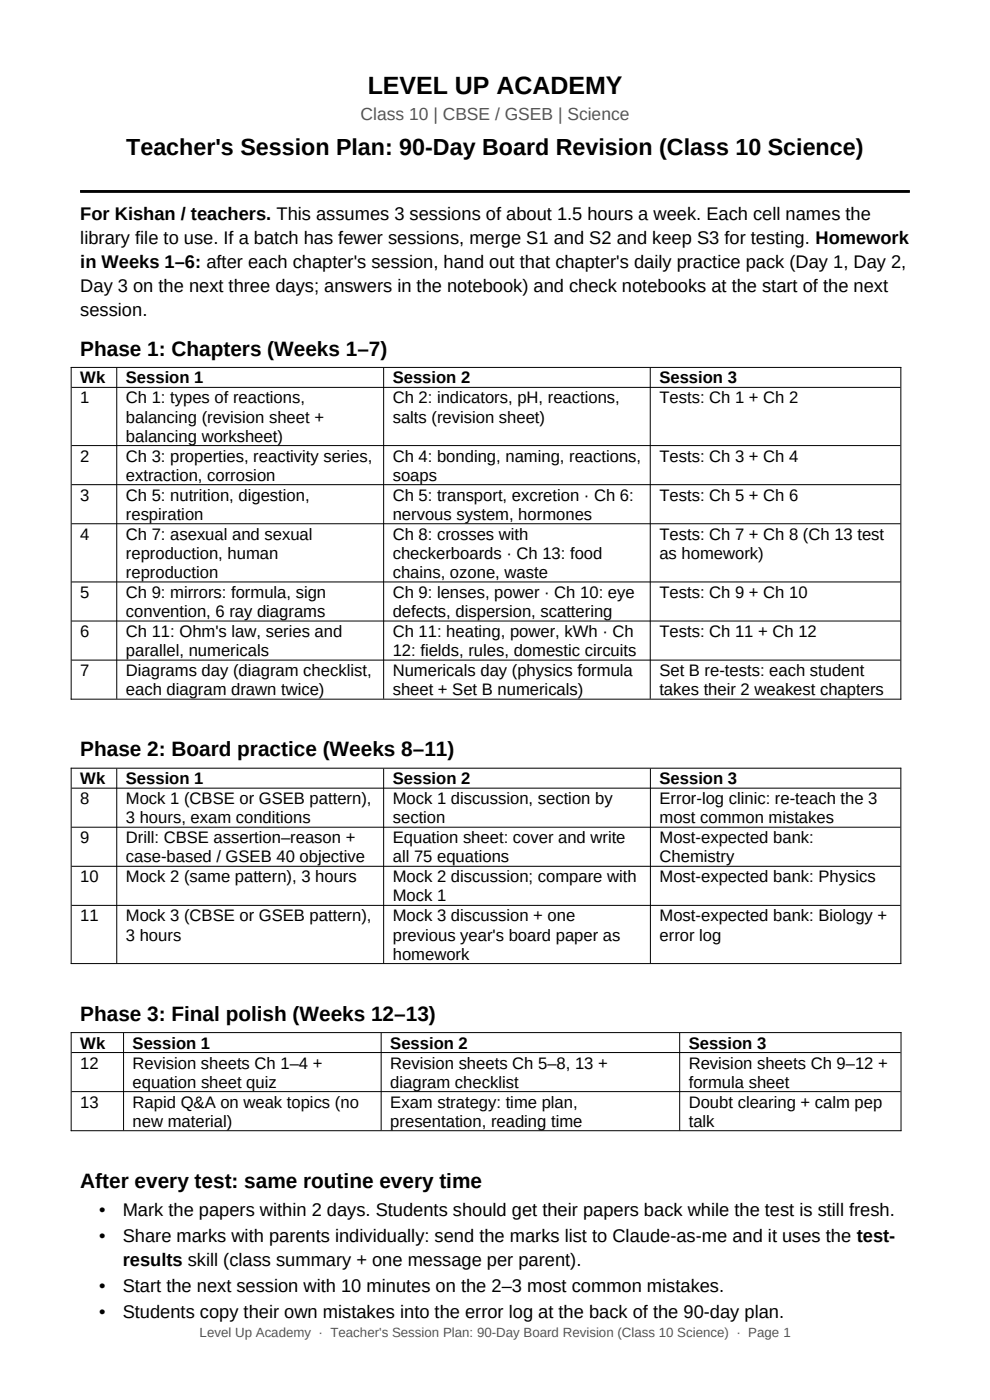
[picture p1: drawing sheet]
<svg xmlns="http://www.w3.org/2000/svg" width="210mm" height="297mm" viewBox="0 0 210 297" stroke-linecap="round" stroke-linejoin="round" font-family="sans-serif">
<defs><g id="words">
<text font-size="5.3" x="78" y="20">LEVEL UP ACADEMY</text>
<text font-size="4.9" x="26.8" y="32.9">Teacher's Session Plan: 90-Day Board Revision (Class 10 Science)</text>
<g font-size="4.4">
<text x="17" y="75.5">Phase 1: Chapters (Weeks 1–7)</text>
<text x="17" y="160.5">Phase 2: Board practice (Weeks 8–11)</text>
<text x="17" y="216.6">Phase 3: Final polish (Weeks 12–13)</text>
<text x="17" y="252">After every test: same routine every time</text>
</g>
<g font-size="3.9">
<text x="17" y="46.6">For Kishan / teachers. This assumes 3 sessions of about 1.5 hours a week. Each cell names the</text>
<text x="17" y="51.7">library file to use. If a batch has fewer sessions, merge S1 and S2 and keep S3 for testing. Homework</text>
<text x="17" y="56.8">in Weeks 1–6: after each chapter's session, hand out that chapter's daily practice pack (Day 1, Day 2,</text>
<text x="17" y="61.9">Day 3 on the next three days; answers in the notebook) and check notebooks at the start of the next</text>
<text x="17" y="67">session.</text>
<text x="21" y="258.1">•</text>
<text x="21" y="263.5">•</text>
<text x="26" y="258.1">Mark the papers within 2 days. Students should get their papers back while the test is still fresh.</text>
<text x="26" y="263.5">Share marks with parents individually: send the marks list to Claude-as-me and it uses the test-</text>
<text x="26" y="268.6">results skill (class summary + one message per parent).</text>
<text x="21" y="274.1">•</text>
<text x="26" y="274.1">Start the next session with 10 minutes on the 2–3 most common mistakes.</text>
<text x="21" y="279.6">•</text>
<text x="26" y="279.6">Students copy their own mistakes into the error log at the back of the 90-day plan.</text>
</g>
<text font-size="3.7" fill="#555" x="76.5" y="25.5">Class 10 | CBSE / GSEB | Science</text>
<g font-size="3.5">
<text x="17" y="81.4">Wk</text>
<text x="26.7" y="81.4">Session 1</text>
<text x="83.3" y="81.4">Session 2</text>
<text x="139.9" y="81.4">Session 3</text>
<text x="17" y="85.6">1</text>
<text x="26.7" y="85.6">Ch 1: types of reactions,</text>
<text x="26.7" y="89.6">balancing (revision sheet +</text>
<text x="83.3" y="85.6">Ch 2: indicators, pH, reactions,</text>
<text x="83.3" y="89.6">salts (revision sheet)</text>
<text x="139.9" y="85.6">Tests: Ch 1 + Ch 2</text>
<text x="26.7" y="93.7">balancing worksheet)</text>
<text x="17" y="97.9">2</text>
<text x="26.7" y="97.9">Ch 3: properties, reactivity series,</text>
<text x="26.7" y="102">extraction, corrosion</text>
<text x="83.3" y="97.9">Ch 4: bonding, naming, reactions,</text>
<text x="83.3" y="102">soaps</text>
<text x="139.9" y="97.9">Tests: Ch 3 + Ch 4</text>
<text x="17" y="106.2">3</text>
<text x="26.7" y="106.2">Ch 5: nutrition, digestion,</text>
<text x="83.3" y="106.2">Ch 5: transport, excretion · Ch 6:</text>
<text x="139.9" y="106.2">Tests: Ch 5 + Ch 6</text>
<text x="26.7" y="110.3">respiration</text>
<text x="83.3" y="110.3">nervous system, hormones</text>
<text x="17" y="114.5">4</text>
<text x="26.7" y="114.5">Ch 7: asexual and sexual</text>
<text x="26.7" y="118.6">reproduction, human</text>
<text x="83.3" y="114.5">Ch 8: crosses with</text>
<text x="83.3" y="118.6">checkerboards · Ch 13: food</text>
<text x="139.9" y="114.5">Tests: Ch 7 + Ch 8 (Ch 13 test</text>
<text x="139.9" y="118.6">as homework)</text>
<text x="26.7" y="122.6">reproduction</text>
<text x="83.3" y="122.6">chains, ozone, waste</text>
<text x="17" y="126.9">5</text>
<text x="26.7" y="126.9">Ch 9: mirrors: formula, sign</text>
<text x="26.7" y="130.9">convention, 6 ray diagrams</text>
<text x="83.3" y="126.9">Ch 9: lenses, power · Ch 10: eye</text>
<text x="83.3" y="130.9">defects, dispersion, scattering</text>
<text x="139.9" y="126.9">Tests: Ch 9 + Ch 10</text>
<text x="17" y="135.1">6</text>
<text x="26.7" y="135.1">Ch 11: Ohm's law, series and</text>
<text x="83.3" y="135.1">Ch 11: heating, power, kWh · Ch</text>
<text x="139.9" y="135.1">Tests: Ch 11 + Ch 12</text>
<text x="17" y="143.4">7</text>
<text x="26.7" y="139.2">parallel, numericals</text>
<text x="26.7" y="143.4">Diagrams day (diagram checklist,</text>
<text x="83.3" y="139.2">12: fields, rules, domestic circuits</text>
<text x="83.3" y="143.4">Numericals day (physics formula</text>
<text x="139.9" y="143.4">Set B re-tests: each student</text>
<text x="26.7" y="147.5">each diagram drawn twice)</text>
<text x="83.3" y="147.5">sheet + Set B numericals)</text>
<text x="139.9" y="147.5">takes their 2 weakest chapters</text>
<text x="17" y="166.4">Wk</text>
<text x="26.7" y="166.4">Session 1</text>
<text x="83.3" y="166.4">Session 2</text>
<text x="139.9" y="166.4">Session 3</text>
<text x="17" y="170.6">8</text>
<text x="26.7" y="170.6">Mock 1 (CBSE or GSEB pattern),</text>
<text x="83.3" y="170.6">Mock 1 discussion, section by</text>
<text x="139.9" y="170.6">Error-log clinic: re-teach the 3</text>
<text x="17" y="178.9">9</text>
<text x="26.7" y="174.7">3 hours, exam conditions</text>
<text x="26.7" y="178.9">Drill: CBSE assertion–reason +</text>
<text x="83.3" y="174.7">section</text>
<text x="83.3" y="178.9">Equation sheet: cover and write</text>
<text x="139.9" y="174.7">most common mistakes</text>
<text x="139.9" y="178.9">Most-expected bank:</text>
<text x="26.7" y="183">case-based / GSEB 40 objective</text>
<text x="83.3" y="183">all 75 equations</text>
<text x="139.9" y="183">Chemistry</text>
<text x="17" y="187.2">10</text>
<text x="26.7" y="187.2">Mock 2 (same pattern), 3 hours</text>
<text x="83.3" y="187.2">Mock 2 discussion; compare with</text>
<text x="83.3" y="191.2">Mock 1</text>
<text x="139.9" y="187.2">Most-expected bank: Physics</text>
<text x="17" y="195.5">11</text>
<text x="26.7" y="195.5">Mock 3 (CBSE or GSEB pattern),</text>
<text x="83.3" y="195.5">Mock 3 discussion + one</text>
<text x="139.9" y="195.5">Most-expected bank: Biology +</text>
<text x="26.7" y="199.5">3 hours</text>
<text x="83.3" y="199.5">previous year's board paper as</text>
<text x="83.3" y="203.6">homework</text>
<text x="139.9" y="199.5">error log</text>
<text x="17" y="222.5">Wk</text>
<text x="17" y="226.7">12</text>
<text x="28.1" y="222.5">Session 1</text>
<text x="28.1" y="226.7">Revision sheets Ch 1–4 +</text>
<text x="82.8" y="222.5">Session 2</text>
<text x="82.8" y="226.7">Revision sheets Ch 5–8, 13 +</text>
<text x="146.1" y="222.5">Session 3</text>
<text x="146.1" y="226.7">Revision sheets Ch 9–12 +</text>
<text x="28.1" y="230.8">equation sheet quiz</text>
<text x="82.8" y="230.8">diagram checklist</text>
<text x="146.1" y="230.8">formula sheet</text>
<text x="17" y="235">13</text>
<text x="28.1" y="235">Rapid Q&amp;A on weak topics (no</text>
<text x="28.1" y="239">new material)</text>
<text x="82.8" y="235">Exam strategy: time plan,</text>
<text x="82.8" y="239">presentation, reading time</text>
<text x="146.1" y="235">Doubt clearing + calm pep</text>
<text x="146.1" y="239">talk</text>
</g>
<text font-size="2.8" fill="#555" x="42.4" y="283.7">Level Up Academy · Teacher's Session Plan: 90-Day Board Revision (Class 10 Science) · Page 1</text>
</g></defs>
<g fill="none" stroke="#000" stroke-width=".21">
<path d="M15 77.9h176.2M15.1 77.9v70.5M24.8 78v70.2M81.4 78v70.2M137.9 78v70.2M191.1 77.9v70.5M15.2 82.2h175.8M15.2 94.5h175.8M15.2 102.8h175.8M15.2 111.1h175.8M15.2 123.5h175.8M15.2 131.7h175.8"/>
<path d="M15 148.3h176.2M15.2 140h175.8M15 163h176.2M15.1 162.9v41.6M15.2 167.2h175.8M15.2 175.5h175.8M24.8 163.1v41.2M81.4 163.1v41.2M138 163.1v41.2M191.1 162.9v41.6M15.2 183.8h175.8M15.2 192.1h175.8"/>
<path d="M15 204.4h176.2M15 219.1h176.2M15.1 219v21M26.2 219.1v20.7M80.9 219.1v20.7M144.2 219.1v20.7M191.1 219v21M15 239.9h176.2M15.2 223.3h175.8M15.2 231.6h175.8"/>
</g>
<path d="M17 40.6h176" fill="none" stroke="#000" stroke-width=".53"/>
<use href="#words"/>
</svg>
